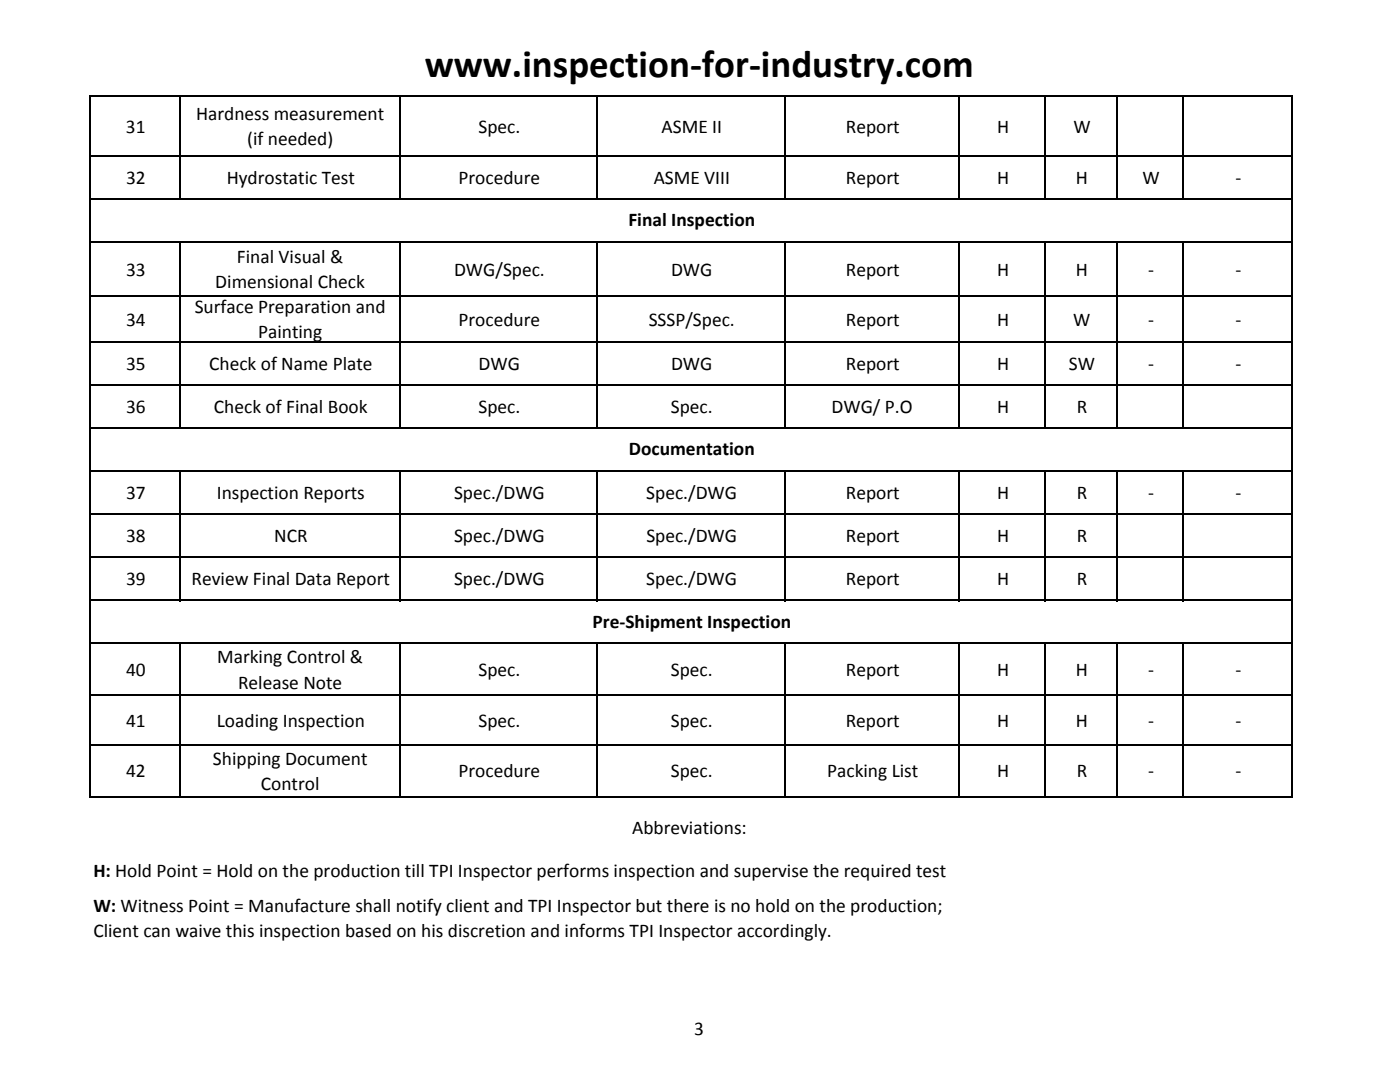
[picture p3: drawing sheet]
<svg xmlns="http://www.w3.org/2000/svg" width="279mm" height="216mm" viewBox="0 0 279 216" stroke-linecap="round" stroke-linejoin="round" font-family="sans-serif">
<defs><g id="words">
<text font-size="7.8" x="84.8" y="15.3">www.inspection‐for‐industry.com</text>
<g font-size="3.9">
<text x="39.1" y="23.9">Hardness measurement</text>
<text x="25.1" y="26.5">31</text>
<text x="49.3" y="29">(if needed)</text>
<text x="95.5" y="26.5">Spec.</text>
<text x="132" y="26.5">ASME II</text>
<text x="168.8" y="26.5">Report</text>
<text x="199" y="26.5">H</text>
<text x="214.2" y="26.5">W</text>
<text x="25.1" y="36.7">32</text>
<text x="45.3" y="36.7">Hydrostatic Test</text>
<text x="91.5" y="36.7">Procedure</text>
<text x="130.5" y="36.7">ASME VIII</text>
<text x="168.8" y="36.7">Report</text>
<text x="199" y="36.7">H</text>
<text x="214.7" y="36.7">H</text>
<text x="228" y="36.7">W</text>
<text x="246.6" y="36.7">‐</text>
<text x="125.4" y="45.1">Final Inspection</text>
<text x="47.3" y="52.5">Final Visual &amp;</text>
<text x="25.1" y="55">33</text>
<text x="43" y="57.6">Dimensional Check</text>
<text x="90.6" y="55">DWG/Spec.</text>
<text x="133.9" y="55">DWG</text>
<text x="168.8" y="55">Report</text>
<text x="199" y="55">H</text>
<text x="214.7" y="55">H</text>
<text x="229.1" y="55">‐</text>
<text x="246.6" y="55">‐</text>
<text x="25.1" y="65">34</text>
<text x="38.9" y="62.5">Surface Preparation and</text>
<text x="91.5" y="65">Procedure</text>
<text x="129.5" y="65">SSSP/Spec.</text>
<text x="168.8" y="65">Report</text>
<text x="199" y="65">H</text>
<text x="214.2" y="65">W</text>
<text x="229.1" y="65">‐</text>
<text x="246.5" y="65">‐</text>
<text x="51.5" y="67.5">Painting</text>
<text x="25.1" y="73.9">35</text>
<text x="41.7" y="73.9">Check of Name Plate</text>
<text x="95.5" y="73.9">DWG</text>
<text x="133.9" y="73.9">DWG</text>
<text x="168.8" y="73.9">Report</text>
<text x="199" y="73.9">H</text>
<text x="213.3" y="73.9">SW</text>
<text x="229.1" y="73.9">‐</text>
<text x="246.5" y="73.9">‐</text>
<text x="25.1" y="82.4">36</text>
<text x="42.7" y="82.4">Check of Final Book</text>
<text x="95.5" y="82.4">Spec.</text>
<text x="133.9" y="82.4">Spec.</text>
<text x="165.9" y="82.4">DWG/ P.O</text>
<text x="199" y="82.4">H</text>
<text x="214.9" y="82.4">R</text>
<text x="125.5" y="90.9">Documentation</text>
<text x="25.1" y="99.6">37</text>
<text x="43.3" y="99.6">Inspection Reports</text>
<text x="90.6" y="99.6">Spec./DWG</text>
<text x="129" y="99.6">Spec./DWG</text>
<text x="168.8" y="99.6">Report</text>
<text x="199" y="99.6">H</text>
<text x="214.9" y="99.6">R</text>
<text x="229.1" y="99.6">‐</text>
<text x="246.5" y="99.6">‐</text>
<text x="25.1" y="108.2">38</text>
<text x="54.7" y="108.2">NCR</text>
<text x="90.6" y="108.2">Spec./DWG</text>
<text x="129" y="108.2">Spec./DWG</text>
<text x="168.8" y="108.2">Report</text>
<text x="199" y="108.2">H</text>
<text x="214.9" y="108.2">R</text>
<text x="25.1" y="116.8">39</text>
<text x="38.2" y="116.8">Review Final Data Report</text>
<text x="90.6" y="116.8">Spec./DWG</text>
<text x="129" y="116.8">Spec./DWG</text>
<text x="168.8" y="116.8">Report</text>
<text x="199" y="116.8">H</text>
<text x="214.9" y="116.8">R</text>
<text x="118.2" y="125.2">Pre‐Shipment Inspection</text>
<text x="25.1" y="134.9">40</text>
<text x="43.3" y="132.4">Marking Control &amp;</text>
<text x="47.5" y="137.4">Release Note</text>
<text x="95.5" y="134.9">Spec.</text>
<text x="133.9" y="134.9">Spec.</text>
<text x="168.8" y="134.9">Report</text>
<text x="199" y="134.9">H</text>
<text x="214.7" y="134.9">H</text>
<text x="229.1" y="134.9">‐</text>
<text x="246.5" y="134.9">‐</text>
<text x="25.1" y="145">41</text>
<text x="43.3" y="145">Loading Inspection</text>
<text x="95.5" y="145">Spec.</text>
<text x="133.9" y="145">Spec.</text>
<text x="168.8" y="145">Report</text>
<text x="199" y="145">H</text>
<text x="214.7" y="145">H</text>
<text x="229.1" y="145">‐</text>
<text x="246.5" y="145">‐</text>
<text x="25.1" y="155.1">42</text>
<text x="42.5" y="152.6">Shipping Document</text>
<text x="91.5" y="155.1">Procedure</text>
<text x="133.9" y="155.1">Spec.</text>
<text x="165.1" y="155.1">Packing List</text>
<text x="199" y="155.1">H</text>
<text x="214.9" y="155.1">R</text>
<text x="229.1" y="155.1">‐</text>
<text x="246.6" y="155.1">‐</text>
<text x="52.1" y="157.7">Control</text>
<text x="126.2" y="166.3">Abbreviations:</text>
<text x="18.6" y="174.9">H: Hold Point = Hold on the production till TPI Inspector performs inspection and supervise the required test</text>
<text x="18.6" y="182">W: Witness Point = Manufacture shall notify client and TPI Inspector but there is no hold on the production;</text>
<text x="18.6" y="187">Client can waive this inspection based on his discretion and informs TPI Inspector accordingly.</text>
<text x="138.6" y="206.6">3</text>
</g>
</g></defs>
<g fill="none" stroke="#000" stroke-width=".34">
<path d="M17.9 19v140.2M18.1 19.2h239.9M35.9 19.4v20.5M79.8 19.4v20.5M119.2 19.4v20.5M156.6 19.4v20.5M191.5 19.4v20.5M208.6 19.4v20.5M222.9 19.4v20.5M236.2 19.4v20.5M257.8 19.4v139.8M18.1 31.1h239.9"/>
<path d="M18.1 39.7h239.9M18.1 48.3h239.9M18.1 59.1h239.9M35.9 48.5v37.1M79.8 48.5v37.1M119.2 48.5v37.1M156.6 48.5v37.1M191.5 48.5v37.1M208.6 48.5v37.1M222.9 48.5v37.1M236.2 48.5v37.1M18.1 68.2h239.9"/>
<path d="M18.1 76.8h239.9M18.1 85.4h239.9M18.1 94h239.9M35.9 94.2v25.8M79.8 94.2v25.8M119.2 94.2v25.8M156.6 94.2v25.8M191.5 94.2v25.8M208.6 94.2v25.8M222.9 94.2v25.8M236.2 94.2v25.8M18.1 102.6h239.9"/>
<path d="M18.1 111.2h239.9M18.1 119.8h239.9M18.1 128.4h239.9M18.1 138.8h239.9M35.9 128.6v30.6M79.8 128.6v30.6M119.2 128.6v30.6M156.6 128.6v30.6M191.5 128.6v30.6M208.6 128.6v30.6M222.9 128.6v30.6M236.2 128.6v30.6"/>
<path d="M18.1 148.6h239.9M18.1 159h239.9"/>
</g>
<use href="#words"/>
</svg>
